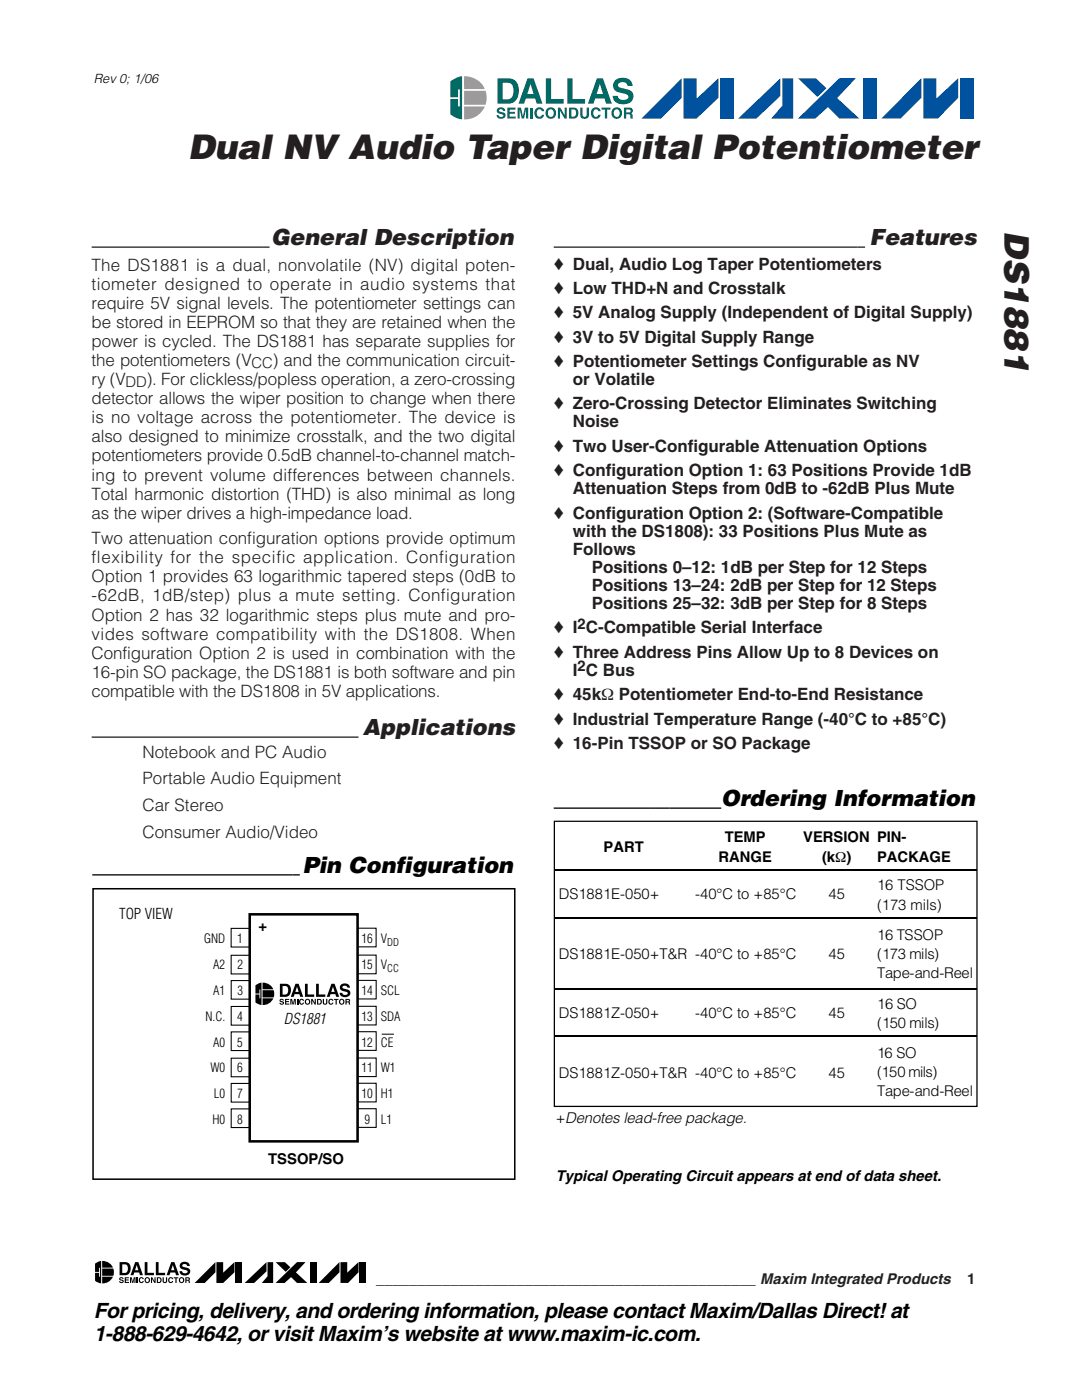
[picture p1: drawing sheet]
<svg xmlns="http://www.w3.org/2000/svg" width="216mm" height="279mm" viewBox="0 0 216 279" stroke-linecap="round" stroke-linejoin="round" font-family="sans-serif">
<defs><g id="words">
<g font-size="6.8" fill="#231f20">
<text x="37.5" y="31.7">Dual NV Audio Taper Digital Potentiometer</text>
<text x="200.4" y="46.1" transform="rotate(90 200.4 46.1)">DS1881</text>
</g>
<g font-size="4.4" fill="#231f20">
<text x="54.1" y="48.9">General Description</text>
<text x="173.5" y="48.9">Features</text>
<text x="72.4" y="146.7">Applications</text>
</g>
<g font-size="4.4">
<text x="143.9" y="160.9">Ordering Information</text>
<text x="60.4" y="174.2">Pin Configuration</text>
</g>
<g font-size="4.2">
<text x="18.7" y="262.9">For pricing, delivery, and ordering information, please contact Maxim/Dallas Direct!at</text>
<text x="18.7" y="267.6">1-888-629-4642, orvisit Maxim’s website at www.maxim-ic.com.</text>
</g>
<g font-size="3.4" fill="#231f20">
<text x="110.5" y="53.8">♦ Dual, Audio Log Taper Potentiometers</text>
<text x="18.3" y="54">The DS1881 is a dual, nonvolatile (NV) digital poten-</text>
<text x="18.3" y="57.8">tiometer designed to operate in audio systems that</text>
<text x="110.5" y="58.7">♦ Low THD+N and Crosstalk</text>
<text x="18.3" y="61.6">require 5V signal levels. The potentiometer settings can</text>
<text x="18.3" y="65.4">be stored in EEPROM so that they are retained when the</text>
<text x="110.5" y="63.5">♦ 5V Analog Supply (Independent of Digital Supply)</text>
<text x="18.3" y="69.2">power is cycled. The DS1881 has separate supplies for</text>
<text x="110.5" y="68.4">♦ 3V to 5V Digital Supply Range</text>
<text x="18.3" y="73.1">the potentiometers (V</text>
<text x="18.3" y="76.9">ry (V</text>
<text x="29.3" y="76.9">). For clickless/popless operation, a zero-crossing</text>
<text x="54.4" y="73.1">) and the communication circuit-</text>
<text x="110.5" y="73.3">♦ Potentiometer Settings Configurable as NV</text>
<text x="114.3" y="76.9">or Volatile</text>
<text x="18.3" y="80.7">detector allows the wiper position to change when there</text>
<text x="110.5" y="81.7">♦ Zero-Crossing Detector Eliminates Switching</text>
<text x="18.3" y="84.5">is no voltage across the potentiometer. The device is</text>
<text x="18.3" y="88.3">also designed to minimize crosstalk, and the two digital</text>
<text x="114.3" y="85.3">Noise</text>
<text x="18.3" y="92.1">potentiometers provide 0.5dB channel-to-channel match-</text>
<text x="18.3" y="95.9">ing to prevent volume differences between channels.</text>
<text x="110.5" y="90.2">♦ Two User-Configurable Attenuation Options</text>
<text x="110.5" y="95">♦ Configuration Option 1: 63 Positions Provide 1dB</text>
<text x="18.3" y="99.7">Total harmonic distortion (THD) is also minimal as long</text>
<text x="114.3" y="98.6">Attenuation Steps from 0dB to -62dB Plus Mute</text>
<text x="18.3" y="103.5">as the wiper drives a high-impedance load.</text>
<text x="110.5" y="103.5">♦ Configuration Option 2: (Software-Compatible</text>
<text x="114.3" y="107.1">with the DS1808): 33 Positions Plus Mute as</text>
<text x="18.3" y="108.6">Two attenuation configuration options provide optimum</text>
<text x="18.3" y="112.4">flexibility for the specific application. Configuration</text>
<text x="114.3" y="110.7">Follows</text>
<text x="18.3" y="116.2">Option 1 provides 63 logarithmic tapered steps (0dB to</text>
<text x="118.1" y="114.3">Positions 0–12: 1dB per Step for 12 Steps</text>
<text x="118.1" y="117.9">Positions 13–24: 2dB per Step for 12 Steps</text>
<text x="18.3" y="120">-62dB, 1dB/step) plus a mute setting. Configuration</text>
<text x="18.3" y="123.9">Option 2 has 32 logarithmic steps plus mute and pro-</text>
<text x="118.1" y="121.5">Positions 25–32: 3dB per Step for 8 Steps</text>
<text x="18.3" y="127.7">vides software compatibility with the DS1808. When</text>
<text x="18.3" y="131.5">Configuration Option 2 is used in combination with the</text>
<text x="110.5" y="126.4">♦ I C-Compatible Serial Interface</text>
<text x="110.5" y="131.3">♦ Three Address Pins Allow Up to 8 Devices on</text>
<text x="18.3" y="135.3">16-pin SO package, the DS1881 is both software and pin</text>
<text x="114.3" y="134.9">I C Bus</text>
<text x="18.3" y="139.1">compatible with the DS1808 in 5V applications.</text>
<text x="110.5" y="139.7">♦ 45kΩ Potentiometer End-to-End Resistance</text>
<text x="110.5" y="144.6">♦ Industrial Temperature Range (-40°C to +85°C)</text>
<text x="110.5" y="149.5">♦ 16-Pin TSSOP or SO Package</text>
<text x="28.4" y="151.2">Notebook and PC Audio</text>
<text x="28.4" y="156.5">Portable Audio Equipment</text>
<text x="28.4" y="161.9">Car Stereo</text>
<text x="28.4" y="167.2">Consumer Audio/Video</text>
</g>
<g font-size="3" fill="#231f20">
<text x="25.1" y="77.3">DD</text>
<text x="50.2" y="73.5">CC</text>
<text x="115.2" y="125.5">2</text>
<text x="115.2" y="134">2</text>
<text x="75.1" y="256.3">______________________________________________ Maxim Integrated Products</text>
<text x="193" y="256.3">1</text>
</g>
<g font-size="3">
<text x="23.8" y="183.5">TOP VIEW</text>
<text x="51.6" y="185.7">+</text>
<text x="56.6" y="204.3">DS1881</text>
<text x="110.9" y="224.2">+Denotes lead-free package.</text>
<text x="53.5" y="232.4">TSSOP/SO</text>
<text x="110.9" y="235.6">Typical Operating Circuit appears at end of data sheet.</text>
</g>
<g font-size="2.9">
<text x="120.4" y="170">PART</text>
<text x="143.4" y="172">RANGE</text>
<text x="144.6" y="168.1">TEMP</text>
<text x="160.3" y="168.1">VERSION PIN-</text>
<text x="164" y="172">(kΩ)</text>
<text x="175" y="172">PACKAGE</text>
<text x="111.5" y="179.5">DS1881E-050+</text>
<text x="138.7" y="179.5">-40°C to +85°C</text>
<text x="165.3" y="179.5">45</text>
<text x="175" y="177.7">16 TSSOP</text>
<text x="175" y="181.5">(173 mils)</text>
<text x="111.5" y="191.4">DS1881E-050+T&amp;R -40°C to +85°C</text>
<text x="165.3" y="191.4">45</text>
<text x="175" y="187.5">16 TSSOP</text>
<text x="175" y="191.4">(173 mi ls)</text>
<text x="175" y="195.2">Tape- and-Reel</text>
<text x="111.5" y="203.2">DS1881Z-050+</text>
<text x="138.7" y="203.2">-40°C to +85°C</text>
<text x="165.3" y="203.2">45</text>
<text x="175" y="201.3">16 SO</text>
<text x="175" y="205.1">(150 mi ls)</text>
<text x="111.5" y="215.1">DS1881Z-050+T&amp;R -40°C to +85°C</text>
<text x="165.3" y="215.1">45</text>
<text x="175" y="211.2">16 SO</text>
<text x="175" y="215">(150 mi ls)</text>
<text x="175" y="218.8">Tape- and-Reel</text>
</g>
<g font-size="2.5">
<text x="18.7" y="16.6">Rev 0; 1/06</text>
<text x="40.7" y="188.3">GND</text>
<text x="47.3" y="188.3">1</text>
<text x="72.1" y="188.3">16</text>
<text x="76" y="188.3">V</text>
<text x="42.5" y="193.5">A2</text>
<text x="47.4" y="193.5">2</text>
<text x="72.1" y="193.5">15</text>
<text x="76" y="193.5">V</text>
<text x="41" y="203.8">N.C.</text>
<text x="42.5" y="198.5">A1</text>
<text x="47.3" y="203.8">4</text>
<text x="47.4" y="198.5">3</text>
<text x="72.1" y="198.5">14</text>
<text x="72.1" y="203.8">13</text>
<text x="76" y="198.5">SCL</text>
<text x="76" y="203.8">SDA</text>
<text x="42.5" y="208.9">A0</text>
<text x="47.3" y="208.9">5</text>
<text x="72.1" y="208.9">12</text>
<text x="76" y="208.9">CE</text>
<text x="42" y="214">W0</text>
<text x="47.3" y="214">6</text>
<text x="72.1" y="214">11</text>
<text x="76" y="214">W1</text>
<text x="42.7" y="219.2">L0</text>
<text x="47.3" y="219.2">7</text>
<text x="72.1" y="219.2">10</text>
<text x="76" y="219.2">H1</text>
<text x="42.4" y="224.2">H0</text>
<text x="47.3" y="224.2">8</text>
<text x="72.7" y="224.2">9</text>
<text x="76" y="224.2">L1</text>
</g>
<g font-size="2.1">
<text x="77.3" y="188.7">DD</text>
<text x="77.3" y="193.9">CC</text>
</g>
</g></defs>
<path d="M18.3 49.3h35.5M110.5 49.3h62.1M18.3 147.1h53.2" fill="none" stroke="#231f20" stroke-width=".26"/>
<path d="M18.6 251.5h55v4.9h-55z" fill="#fff"/>
<g fill="#000">
<path d="M19 252.2l1.2-.5v4.4l-.7-.2-.5-.3v-1.6h.8v.8h.1v-1.8h-.1v.8h-.8zM20.4 253.2h2.2l.1 .7-.1 .7h-2.2zM20.4 251.7a2.18 2.18 0 0 1 2.1 1.3h-2.1zM20.4 254.8h2.2a2.24 2.24 0 0 1-2.2 1.3zM23.9 254.9h.3l.4 .2 .1 .1-.5-.1-.2 .1 .6 .3v.4a.52 .52 0 0 1-.8-.2l.6 .1v-.2h-.3a.33 .33 0 0 1-.3-.3 .33 .33 0 0 1 .1-.4zM24.9 254.9h.8v.2h-.6v.2h.6v.2h-.6v.3h.6v.2h-.8zM25.9 254.9h.4l.2 .9 .2-.9h.3v1.1h-.2v-.9l-.2 .9h-.2l-.2-.9v.9h-.3zM27.3 254.9h.2v1.1h-.2zM27.9 254.9a.49 .49 0 0 1 .8 .4l-.6-.2-.2 .4 .3 .4 .5-.2a.5 .5 0 0 1-.4 .4 .5 .5 0 0 1-.5-.3v-.7zM28.9 251.9h.5v2.1h1.3v.5h-1.8zM30.1 254.9h.3l.4 .8v-.8h.2v1.1h-.2l-.5-.8v.8h-.2zM31.1 251.9h.5v2.1h1.3v.5h-1.8z"/>
<path d="M32.4 254.9h.3v.7l.2 .3 .2-.2v-.8h.3v.7a.46 .46 0 0 1-.5 .5 .46 .46 0 0 1-.5-.4zM33.8 254.9a.49 .49 0 0 1 .8 .4l-.7-.2-.1 .4 .3 .4 .5-.2a.5 .5 0 0 1-.5 .4 .5 .5 0 0 1-.5-.3v-.7zM34.7 254.9h.9v.2h-.4v.9h-.2v-.9h-.3zM36 252.1a1.07 1.07 0 0 1 1.1-.3 1.07 1.07 0 0 1 .8 .9h-.5l-.1-.2a.64 .64 0 0 0-.9-.1v.3l.2 .1a1.21 1.21 0 0 1 1.4 .9 1.1 1.1 0 0 1-1.1 .9 1.1 1.1 0 0 1-1.1-.9h.5l.1 .2a.63 .63 0 0 0 1-.1l-.2-.3-.5-.1a.77 .77 0 0 1-.8-.4 .77 .77 0 0 1 .1-.9zM43 251.9v2l-2.2 2.1h-2zM43.2 251.9h1.3v2.1l2.3-2.1v2l-2.3 2.1h-1.3zM47 251.9h1.3v4.1h-1.3zM48.8 256l4.4-4.1v1.8l-2.5 2.3zM53.4 251.9h1.1v4.1h-2.3l1.2-1.3zM55 251.9h1.8l1.1 1-.9 .9zM55 256l4.3-4.1h1.7l-2 2 2.3 2.1h-2l-1.2-1.1-1.3 1.1zM61.8 251.9h1.3v4.1h-1.3z"/>
<path d="M67.7 251.9v2l-2.1 2.1h-2zM67.9 251.9h1.4v2.1l2.2-2.1v2l-2 2.1h-1.6zM71.7 251.9h1.4v4.1h-1.4z"/>
<path d="M23.9 251.9h1.1a1.37 1.37 0 0 1 1.1 1.1 1.37 1.37 0 0 1-.7 1.4l-1.5 .1zM24.4 252.3v1.7a.89 .89 0 0 0 1.1-.6 .89 .89 0 0 0-.6-1.1z"/>
<path d="M27 251.9h.6l.9 2.6h-.6l-.1-.5h-1l-.2 .5h-.6zM27.3 252.5l-.4 1h.7z"/>
<path d="M28.8 255.5a.6 .6 0 0 1 1.2 0 .6 .6 0 0 1-1.2 0zM29 255.5a.4 .4 0 0 0 .8 0 .4 .4 0 0 0-.8 0z"/>
<path d="M31.3 254.9h.5a.58 .58 0 0 1 .5 .6 .58 .58 0 0 1-.5 .5h-.5zM31.5 255.1v.7h.4l.1-.6z"/>
<path d="M34.2 251.9h.6l.9 2.6h-.6l-.1-.5h-1l-.2 .5h-.6zM34.5 252.5l-.4 1h.7z"/>
<path d="M35.6 255.5a.6 .6 0 0 1 1.2 0 .6 .6 0 0 1-1.2 0zM35.9 255.5a.37 .37 0 0 0 .7 0 .37 .37 0 0 0-.7 0z"/>
<path d="M37 254.9l.8 .1a.31 .31 0 0 1-.1 .5l.2 .5h-.2l-.1-.4h-.1h-.3v.4h-.2zM37.2 255.1v.3h.4v-.2z"/>
</g>
<g fill="none" stroke="#000" stroke-width=".21">
<path d="M46.1 185.3h3.7v3.7h-3.7zM46.1 190.6h3.7v3.8h-3.7zM46.1 195.7h3.7v3.7h-3.7zM71.3 185.2h3.7v3.8h-3.7zM71.3 190.6h3.8v3.7h-3.8zM71.4 195.7h3.7v3.7h-3.7zM46.1 211.2h3.7v3.7h-3.7zM46.1 200.9h3.7v3.7h-3.7zM46.1 205.9h3.7v3.8h-3.7zM46.1 216.2h3.7v3.7h-3.7zM71.4 211.2h3.7v3.7h-3.7zM71.4 200.8h3.7v3.8h-3.7z"/>
<path d="M71.4 205.9h3.7v3.7h-3.7zM71.4 216.2h3.7v3.7h-3.7z"/>
</g>
<path d="M49.8 182.5h21.6v45.3h-21.6z" fill="#fff" stroke="#000" stroke-width=".51"/>
<path d="M46.1 221.3h3.7v3.7h-3.7zM71.4 221.3h3.7v3.7h-3.7z" fill="none" stroke="#000" stroke-width=".21"/>
<g fill="#000">
<path d="M51 196.6l1.2-.5v4.5l-.7-.2-.5-.4v-1.5h.8v.7h.1v-1.7h-.1v.8h-.8zM52.4 197.6h2.2l.1 .8-.1 .7h-2.2zM52.4 196.1a2.18 2.18 0 0 1 2.1 1.3h-2.1zM52.4 199.2h2.1a2.24 2.24 0 0 1-2.1 1.4zM56.9 199.4h.8v.2h-.6v.2h.6v.2h-.6v.3h.6v.2h-.8zM59.9 199.4a.49 .49 0 0 1 .8 .3l-.6-.1-.2 .3 .3 .4 .5-.2a.5 .5 0 0 1-.4 .4 .5 .5 0 0 1-.6-.3v-.6zM60.9 196.3h.5v2.2h1.3v.4h-1.8zM62.1 199.4h.2l.5 .7v-.7h.2v1.1h-.2l-.5-.8v.8h-.2zM63.1 196.3h.5v2.2h1.3v.4h-1.8zM65.8 199.4a.49 .49 0 0 1 .7 .3l-.6-.1-.1 .3 .2 .4 .5-.2a.5 .5 0 0 1-.4 .4 .5 .5 0 0 1-.5-.3v-.6zM68 196.6a1.06 1.06 0 0 1 1.1-.3 1.06 1.06 0 0 1 .7 .8h-.5v-.1a.64 .64 0 0 0-.9-.2v.4l.2 .1a1.21 1.21 0 0 1 1.3 .9 1.1 1.1 0 0 1-1.1 .8 1.1 1.1 0 0 1-1-.9h.5v.2a.63 .63 0 0 0 1.1-.1l-.2-.2-.6-.2a.77 .77 0 0 1-.7-.4 .77 .77 0 0 1 .1-.8zM55.9 199.4l.3-.1 .4 .2v.2l-.4-.2-.2 .2 .6 .3v.4a.52 .52 0 0 1-.8-.3l.6 .2v-.2l-.3-.1a.33 .33 0 0 1-.3-.2 .33 .33 0 0 1 .1-.4z"/>
<path d="M57.9 199.4h.4l.2 .8 .2-.8h.3v1.1h-.2v-1l-.2 1h-.2l-.2-1v1h-.3zM59.2 199.4h.3v1.1h-.3zM64.4 199.4h.2v.7l.2 .2 .3-.2v-.7h.2v.7a.46 .46 0 0 1-.4 .4 .46 .46 0 0 1-.5-.4zM66.6 199.4h.9v.2h-.3v.9h-.2v-.9h-.4z"/>
<path d="M55.9 196.3h1.1a1.37 1.37 0 0 1 1.1 1.1 1.37 1.37 0 0 1-.7 1.5h-1.5zM56.4 196.8v1.7a.89 .89 0 0 0 1.1-.6 .89 .89 0 0 0-.6-1.1z"/>
<path d="M59 196.3h.6l.9 2.6h-.6l-.2-.5h-.9l-.2 .5h-.6zM59.3 196.9l-.4 1.1h.7z"/>
<path d="M60.8 199.9a.59 .59 0 0 1 1.1 0 .59 .59 0 0 1-1.1 0zM61 199.9a.37 .37 0 0 0 .7 0 .37 .37 0 0 0-.7 0z"/>
<path d="M63.3 199.4h.5a.58 .58 0 0 1 .4 .5 .58 .58 0 0 1-.4 .6h-.5zM63.5 199.6v.7l.4-.1v-.5z"/>
<path d="M66.1 196.3h.7l.9 2.6h-.6l-.2-.5h-.9l-.2 .5h-.6zM66.4 196.9l-.3 1.1h.7z"/>
<path d="M67.6 199.9a.6 .6 0 0 1 1.2 0 .6 .6 0 0 1-1.2 0zM67.8 199.9a.4 .4 0 0 0 .8 0 .4 .4 0 0 0-.8 0z"/>
<path d="M68.9 199.4h.8a.31 .31 0 0 1 0 .5l.2 .6h-.3v-.4l-.2-.1h-.2v.5h-.3zM69.2 199.6v.3l.4-.1v-.2z"/>
</g>
<path d="M76.2 206.4h2.4" fill="none" stroke="#000" stroke-width=".2"/>
<path d="M18.6 177.4h84.1v57.9h-84.1z" fill="none" stroke="#000" stroke-width=".3"/>
<path d="M18.4 174.6h41.4M110.5 161.3h33.4" fill="none" stroke="#000" stroke-width=".26"/>
<path d="M110.7 164h84.1v56.7h-84.1z" fill="#fff"/>
<path d="M110.7 173.7h84.2M110.7 183.2h84.2M110.7 197.3h84.2M110.7 206.7h84.2" fill="none" stroke="#000" stroke-width=".2"/>
<path d="M110.6 163.9h84.3v56.9h-84.3z" fill="none" stroke="#000" stroke-width=".25"/>
<g fill="#00529f">
<path d="M147.3 23.7l8.4-8.1v3.6l-4.8 4.5z"/>
<path d="M156.1 15.6h2.2v8.1h-4.4l2.2-2.6z"/>
<path d="M159.2 15.6h3.6l2.1 2-1.8 1.7z"/>
<path d="M159.2 23.7l8.3-8.1h3.3l-3.8 4 4.5 4-4 .1-2.3-2.3-2.5 2.3z"/>
<path d="M136 15.6v3.9l-4.1 4.2h-3.9z"/>
<path d="M136.4 15.6h2.6v4.1l4.4-4.1v3.9l-4.4 4.2h-2.6z"/>
<path d="M143.7 15.6h2.7v8.1h-2.7z"/>
<path d="M172.4 15.6h2.6v8.1h-2.6z"/>
<path d="M183.9 15.6v3.9l-4.2 4.2h-3.9z"/>
<path d="M184.2 15.6h2.6v4.1l4.4-4.1v3.9l-4 4.2h-3z"/>
<path d="M191.6 15.6h2.6v8.1h-2.6z"/>
</g>
<path d="M89.9 16.2l1-.6 1.3-.4v8.6l-1.1-.2-1.2-.8v-3h1.5v1.5h.3v-3.5h-.3v1.6h-1.5z" fill="#006a65"/>
<g fill="#a6988d">
<path d="M92.6 18.1h4.3l.2 1.5-.2 1.3h-4.3z"/>
<path d="M92.6 21.3h4.2a4.3 4.3 0 0 1-4.2 2.5z"/>
<path d="M92.6 15.2a4.2 4.2 0 0 1 4.1 2.6h-4.1z"/>
</g>
<g fill="#006a65">
<path d="M108.9 15.7h1.1v4.1h2.5v.9h-3.6z"/>
<path d="M113.2 15.7h1v4.1h2.5v.9h-3.5z"/>
<path d="M122.7 16.1a2.08 2.08 0 0 1 3.5 1h-1a1.01 1.01 0 0 0-.9-.7 1.01 1.01 0 0 0-1 .6l.1 .3 .5 .2a2.96 2.96 0 0 1 2.4 1.2 1.67 1.67 0 0 1-1.9 2.1 1.75 1.75 0 0 1-2.1-1.7h1v.3a1.35 1.35 0 0 0 2 .2l.1-.3a.85 .85 0 0 0-.9-.6l-.6-.2a1.48 1.48 0 0 1-1.4-.8 1.48 1.48 0 0 1 .2-1.6z"/>
<path d="M99.3 21.7a.89 .89 0 0 1 .9-.3 .89 .89 0 0 1 .6 .7h-.4l-.2-.2-.5-.1-.2 .3 .3 .2a.95 .95 0 0 1 1.1 .7 .92 .92 0 0 1-.9 .7 .92 .92 0 0 1-.9-.7h.4l.1 .1a.53 .53 0 0 0 .8 0l-.2-.3-.4-.1a.64 .64 0 0 1-.6-.3 .64 .64 0 0 1 .1-.7z"/>
<path d="M101.3 21.5h1.6v.4h-1.2v.4h1.1v.4h-1.1v.6h1.2v.4h-1.6z"/>
<path d="M103.3 21.5h.6l.4 1.7 .4-1.7h.7v2.2h-.4v-1.9l-.4 1.9h-.5l-.4-1.9v1.9h-.4z"/>
<path d="M105.8 21.5h.5v2.2h-.5z"/>
<path d="M107 21.6a.96 .96 0 0 1 1.6 .6h-.5v-.2a.51 .51 0 0 0-.5-.2 .51 .51 0 0 0-.4 .4 .69 .69 0 0 0-.1 .8 .69 .69 0 0 0 .8 .3l.2-.4h.5a1.03 1.03 0 0 1-1.4 .7 1.03 1.03 0 0 1-.5-1.4z"/>
<path d="M111.3 21.5h.5l.9 1.5v-1.5h.4v2.2h-.5l-.8-1.6-.1 1.6h-.4z"/>
<path d="M115.8 21.5h.4l.1 1.6a.45 .45 0 0 0 .7 0l.1-1.6h.4v1.4a.88 .88 0 0 1-.8 .8 .88 .88 0 0 1-.9-.8z"/>
<path d="M118.3 21.6a.96 .96 0 0 1 1.6 .6h-.5l-.1-.2a.51 .51 0 0 0-.5-.2 .51 .51 0 0 0-.4 .4 .69 .69 0 0 0 0 .8 .69 .69 0 0 0 .7 .3l.3-.4h.5a1.03 1.03 0 0 1-1.4 .7 1.03 1.03 0 0 1-.5-1.4z"/>
<path d="M120 21.5h1.8v.4h-.6v1.8h-.5v-1.8h-.7z"/>
<path d="M99.3 15.7h2.2a2.24 2.24 0 0 1 2 2.8 2.11 2.11 0 0 1-2 2.2h-2.2zM100.3 16.5v3.3h1a1.34 1.34 0 0 0 1.2-1.7 1.28 1.28 0 0 0-.9-1.6z"/>
<path d="M105.3 15.7h1.2l1.7 5h-1.1l-.3-1.1h-1.9l-.3 1.1h-1.1zM105.8 16.8l-.6 2h1.3z"/>
<path d="M119.1 15.7h1.2l1.8 5h-1.2l-.3-1.1h-1.8l-.4 1.1h-1.1zM119.7 16.8l-.7 2h1.3z"/>
<path d="M109.1 21.7a1.1 1.1 0 0 1 1.6 .1 1.1 1.1 0 0 1 0 1.5 1.1 1.1 0 0 1-1.6 .1 1.39 1.39 0 0 1 0-1.7zM109.5 22a.76 .76 0 0 0-.2 .8 .76 .76 0 0 0 .8 .5 .73 .73 0 0 0 .4-1 .73 .73 0 0 0-1-.3z"/>
<path d="M113.6 21.5h.9a1.11 1.11 0 0 1 .9 1.1 1.11 1.11 0 0 1-.9 1.1h-.9zM114 21.9v1.4a.77 .77 0 0 0 .9-.5 .77 .77 0 0 0-.3-.9z"/>
<path d="M122.3 21.7a1.11 1.11 0 0 1 1.4 0 1.11 1.11 0 0 1 .3 1.4 1.09 1.09 0 0 1-1.5 .5 1.09 1.09 0 0 1-.4-1.5zM122.7 22a.76 .76 0 0 0-.2 .8 .76 .76 0 0 0 .8 .5 .73 .73 0 0 0 .4-1 .73 .73 0 0 0-1-.3z"/>
<path d="M124.5 21.5h1.1a.62 .62 0 0 1 .6 .3 .62 .62 0 0 1-.1 .7l-.1 .1a.76 .76 0 0 1 .3 .9v.2h-.5l-.1-.9h-.8v.9h-.4zM124.9 21.9v.5l.9-.1-.1-.4z"/>
</g>
<use href="#words"/>
</svg>
